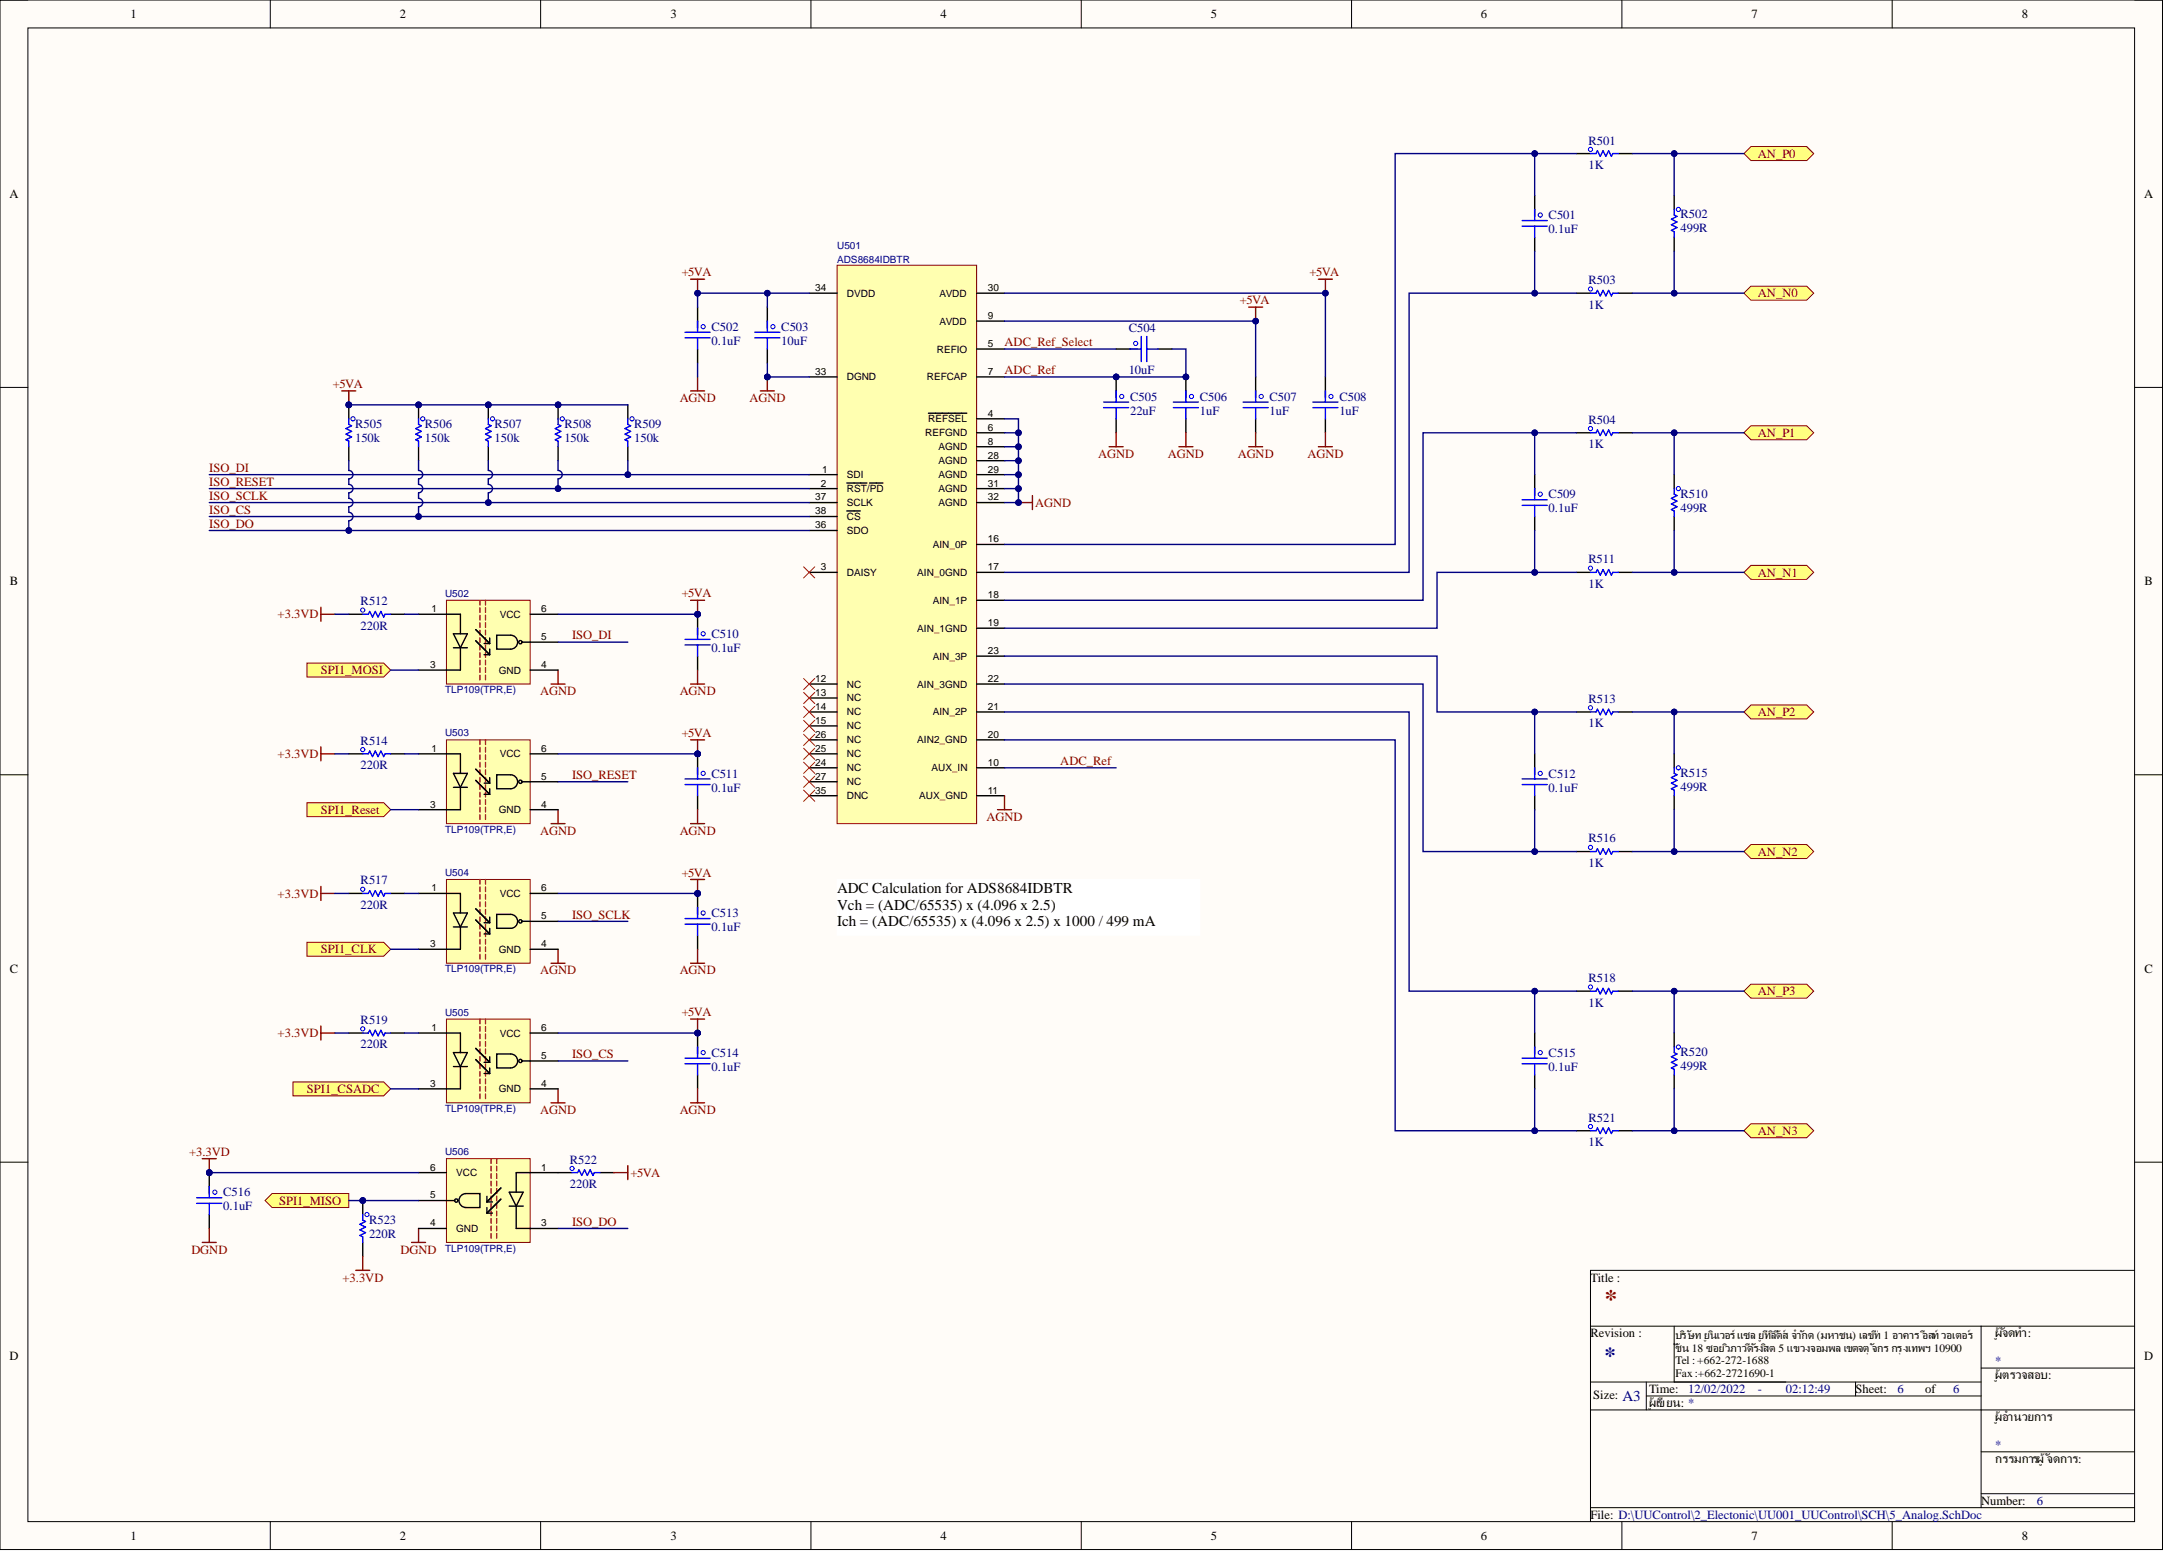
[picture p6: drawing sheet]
<svg xmlns="http://www.w3.org/2000/svg" width="393mm" height="282mm" viewBox="0 0 393 282" stroke-linecap="round" stroke-linejoin="round" font-family="sans-serif">
<defs><g id="words">
<text font-size="4.6" fill="#800000" x="291.6" y="237.5">*</text>
<text font-size="4.1" fill="#000080" x="291.6" y="247.7">*</text>
<g font-size="2.7">
<text x="152.2" y="162.3">ADC Calculation for ADS8684IDBTR</text>
<text x="152.2" y="165.3">Vch = (ADC/65535) x (4.096 x 2.5)</text>
<text x="152.2" y="168.4">Ich = (ADC/65535) x (4.096 x 2.5) x 1000 / 499 mA</text>
</g>
<text font-size="2.7" fill="#000080" x="294.9" y="254.6">A3</text>
<g font-size="2.3">
<text x="23.7" y="3.3">1</text>
<text x="72.7" y="3.3">2</text>
<text x="121.9" y="3.3">3</text>
<text x="170.9" y="3.3">4</text>
<text x="220.1" y="3.3">5</text>
<text x="269.2" y="3.3">6</text>
<text x="318.3" y="3.3">7</text>
<text x="367.5" y="3.3">8</text>
<text x="1.7" y="36">A</text>
<text x="389.7" y="36">A</text>
<text x="1.8" y="106.4">B</text>
<text x="389.8" y="106.4">B</text>
<text x="1.8" y="176.8">C</text>
<text x="389.8" y="176.8">C</text>
<text x="289.1" y="232.9">Title :</text>
<text x="289.1" y="243">Revision :</text>
<text x="362.6" y="243">ผู้จัดทำ:</text>
<text x="1.7" y="247.2">D</text>
<text x="362.6" y="250.6">ผู้ตรวจสอบ:</text>
<text x="389.7" y="247.2">D</text>
<text x="289.6" y="254.2">Size:</text>
<text x="299.8" y="253.2">Time:</text>
<text x="299.8" y="255.6">ผู้เขียน: *</text>
<text x="337.3" y="253.2">Sheet:</text>
<text x="350" y="253.2">of</text>
<text x="362.6" y="258.2">ผู้อำนวยการ</text>
<text x="362.6" y="265.8">กรรมการผู้จัดการ:</text>
<text x="360.1" y="273.5">Number:</text>
<text x="23.7" y="279.8">1</text>
<text x="72.7" y="279.8">2</text>
<text x="121.9" y="279.8">3</text>
<text x="170.9" y="279.8">4</text>
<text x="220.1" y="279.8">5</text>
<text x="269.2" y="279.8">6</text>
<text x="289.1" y="276">File: D:\UUControl\2_Electonic\UU001_UUControl\SCH\5_Analog.SchDoc</text>
<text x="318.3" y="279.8">7</text>
<text x="367.5" y="279.8">8</text>
</g>
<g font-size="2.3" fill="#000080">
<text x="288.7" y="26.3">R501</text>
<text x="288.7" y="30.7">1K</text>
<text x="281.5" y="39.8">C501</text>
<text x="305.5" y="39.7">R502</text>
<text x="281.5" y="42.4">0.1uF</text>
<text x="305.5" y="42.2">499R</text>
<text x="288.7" y="51.6">R503</text>
<text x="288.7" y="56.1">1K</text>
<text x="129.3" y="60.1">C502</text>
<text x="129.3" y="62.7">0.1uF</text>
<text x="142" y="60.1">C503</text>
<text x="142" y="62.7">10uF</text>
<text x="205.2" y="60.4">C504</text>
<text x="205.2" y="68">10uF</text>
<text x="64.5" y="77.8">R505</text>
<text x="77.2" y="77.8">R506</text>
<text x="89.9" y="77.8">R507</text>
<text x="102.6" y="77.8">R508</text>
<text x="115.3" y="77.8">R509</text>
<text x="205.4" y="72.8">C505</text>
<text x="205.4" y="75.4">22uF</text>
<text x="218.1" y="72.8">C506</text>
<text x="218.1" y="75.4">1uF</text>
<text x="230.8" y="72.8">C507</text>
<text x="230.8" y="75.4">1uF</text>
<text x="243.5" y="72.8">C508</text>
<text x="243.5" y="75.4">1uF</text>
<text x="288.7" y="77">R504</text>
<text x="64.5" y="80.3">150k</text>
<text x="77.2" y="80.3">150k</text>
<text x="89.9" y="80.3">150k</text>
<text x="102.6" y="80.3">150k</text>
<text x="115.3" y="80.3">150k</text>
<text x="288.7" y="81.4">1K</text>
<text x="281.5" y="90.6">C509</text>
<text x="281.5" y="93.1">0.1uF</text>
<text x="305.5" y="90.4">R510</text>
<text x="305.5" y="93">499R</text>
<text x="288.7" y="102.4">R511</text>
<text x="288.7" y="106.8">1K</text>
<text x="65.6" y="110">R512</text>
<text x="65.6" y="114.4">220R</text>
<text x="129.3" y="115.9">C510</text>
<text x="129.3" y="118.5">0.1uF</text>
<text x="288.7" y="127.7">R513</text>
<text x="65.6" y="135.3">R514</text>
<text x="288.7" y="132.2">1K</text>
<text x="65.6" y="139.8">220R</text>
<text x="129.3" y="141.3">C511</text>
<text x="129.3" y="143.8">0.1uF</text>
<text x="281.5" y="141.3">C512</text>
<text x="281.5" y="143.8">0.1uF</text>
<text x="305.5" y="141.2">R515</text>
<text x="305.5" y="143.7">499R</text>
<text x="288.7" y="153.1">R516</text>
<text x="65.6" y="160.7">R517</text>
<text x="288.7" y="157.5">1K</text>
<text x="65.6" y="165.2">220R</text>
<text x="129.3" y="166.7">C513</text>
<text x="129.3" y="169.2">0.1uF</text>
<text x="288.7" y="178.5">R518</text>
<text x="288.7" y="182.9">1K</text>
<text x="65.6" y="186.1">R519</text>
<text x="65.6" y="190.5">220R</text>
<text x="305.5" y="191.9">R520</text>
<text x="129.3" y="192.1">C514</text>
<text x="129.3" y="194.6">0.1uF</text>
<text x="281.5" y="192.1">C515</text>
<text x="281.5" y="194.6">0.1uF</text>
<text x="305.5" y="194.5">499R</text>
<text x="288.7" y="203.8">R521</text>
<text x="288.7" y="208.3">1K</text>
<text x="103.6" y="211.5">R522</text>
<text x="103.6" y="215.9">220R</text>
<text x="40.6" y="217.4">C516</text>
<text x="40.6" y="220">0.1uF</text>
<text x="67.1" y="222.4">R523</text>
<text x="67.1" y="224.9">220R</text>
<text x="362.6" y="248.1">*</text>
<text x="306.9" y="253.2">12/02/2022</text>
<text x="319.5" y="253.2">-</text>
<text x="324.6" y="253.2">02:12:49</text>
<text x="344.9" y="253.2">6</text>
<text x="355" y="253.2">6</text>
<text x="362.6" y="263.3">*</text>
<text x="370.2" y="273.5">6</text>
</g>
<g font-size="2.3" fill="#800000">
<text x="319.5" y="28.7">AN_P0</text>
<text x="123.9" y="50.2">+5VA</text>
<text x="238" y="50.2">+5VA</text>
<text x="225.4" y="55.3">+5VA</text>
<text x="319.5" y="54">AN_N0</text>
<text x="182.6" y="62.9">ADC_Ref_Select</text>
<text x="60.5" y="70.5">+5VA</text>
<text x="182.6" y="68">ADC_Ref</text>
<text x="123.5" y="73.1">AGND</text>
<text x="136.2" y="73.1">AGND</text>
<text x="199.6" y="83.2">AGND</text>
<text x="212.3" y="83.2">AGND</text>
<text x="225" y="83.2">AGND</text>
<text x="237.7" y="83.2">AGND</text>
<text x="319.5" y="79.4">AN_P1</text>
<text x="38" y="88.3">ISO_RESET</text>
<text x="38" y="85.8">ISO_DI</text>
<text x="38" y="90.8">ISO_SCLK</text>
<text x="38" y="93.4">ISO_CS</text>
<text x="38" y="95.9">ISO_DO</text>
<text x="188.2" y="92.1">AGND</text>
<text x="319.5" y="104.8">AN_N1</text>
<text x="50.5" y="112.4">+3.3VD</text>
<text x="123.9" y="108.6">+5VA</text>
<text x="104" y="116.2">ISO_DI</text>
<text x="58.3" y="122.5">SPI1_MOSI</text>
<text x="98.2" y="126.3">AGND</text>
<text x="123.5" y="126.3">AGND</text>
<text x="319.5" y="130.1">AN_P2</text>
<text x="50.5" y="137.8">+3.3VD</text>
<text x="123.9" y="134">+5VA</text>
<text x="104" y="141.6">ISO_RESET</text>
<text x="192.7" y="139">ADC_Ref</text>
<text x="58.3" y="147.9">SPI1_Reset</text>
<text x="179.3" y="149.2">AGND</text>
<text x="98.2" y="151.7">AGND</text>
<text x="123.5" y="151.7">AGND</text>
<text x="319.5" y="155.5">AN_N2</text>
<text x="123.9" y="159.3">+5VA</text>
<text x="50.5" y="163.1">+3.3VD</text>
<text x="104" y="166.9">ISO_SCLK</text>
<text x="58.3" y="173.3">SPI1_CLK</text>
<text x="98.2" y="177.1">AGND</text>
<text x="123.5" y="177.1">AGND</text>
<text x="123.9" y="184.7">+5VA</text>
<text x="319.5" y="180.9">AN_P3</text>
<text x="50.5" y="188.5">+3.3VD</text>
<text x="104" y="192.3">ISO_CS</text>
<text x="55.8" y="198.6">SPI1_CSADC</text>
<text x="98.2" y="202.5">AGND</text>
<text x="123.5" y="202.5">AGND</text>
<text x="319.5" y="206.3">AN_N3</text>
<text x="34.4" y="210.1">+3.3VD</text>
<text x="114.6" y="213.9">+5VA</text>
<text x="50.7" y="218.9">SPI1_MISO</text>
<text x="34.8" y="227.8">DGND</text>
<text x="72.8" y="227.8">DGND</text>
<text x="104" y="222.7">ISO_DO</text>
<text x="62.3" y="232.9">+3.3VD</text>
</g>
<g font-size="2.1">
<text x="304.6" y="243.3">บริษัท ยูนิเวอร์แซล ยูทีลิตี้ส์ จำกัด (มหาชน) เลขที่ 1 อาคาร อีสท์วอเตอร์</text>
<text x="304.6" y="245.6">ชั้น 18 ซอยวิภาวดีรังสิต 5 แขวงจอมพล เขตจตุจักร กรุงเทพฯ 10900</text>
<text x="304.6" y="247.9">Tel : +662-272-1688</text>
<text x="304.6" y="250.2">Fax:+662-2721690-1</text>
</g>
<g font-size="1.8" fill="#000080">
<text x="152.2" y="45.3">U501</text>
<text x="152.2" y="47.8">ADS8684IDBTR</text>
<text x="80.9" y="108.5">U502</text>
<text x="80.9" y="126">TLP109(TPR,E)</text>
<text x="80.9" y="133.8">U503</text>
<text x="80.9" y="151.3">TLP109(TPR,E)</text>
<text x="80.9" y="159.2">U504</text>
<text x="80.9" y="176.7">TLP109(TPR,E)</text>
<text x="80.9" y="184.6">U505</text>
<text x="80.9" y="202.1">TLP109(TPR,E)</text>
<text x="80.9" y="209.9">U506</text>
<text x="80.9" y="227.4">TLP109(TPR,E)</text>
</g>
<g font-size="1.8">
<text x="148.2" y="52.9">34</text>
<text x="153.9" y="53.9">DVDD</text>
<text x="170.8" y="53.9">AVDD</text>
<text x="179.5" y="52.9">30</text>
<text x="170.8" y="59">AVDD</text>
<text x="179.5" y="58">9</text>
<text x="170.3" y="64.1">REFIO</text>
<text x="179.5" y="63">5</text>
<text x="148.2" y="68.1">33</text>
<text x="153.9" y="69.1">DGND</text>
<text x="168.5" y="69.1">REFCAP</text>
<text x="179.5" y="68.1">7</text>
<text x="168.7" y="76.7">REFSEL</text>
<text x="179.5" y="75.7">4</text>
<text x="168.2" y="79.3">REFGND</text>
<text x="170.6" y="81.8">AGND</text>
<text x="179.5" y="83.3">28</text>
<text x="179.5" y="80.8">8</text>
<text x="179.5" y="78.3">6</text>
<text x="149.2" y="88.4">2</text>
<text x="149.5" y="85.9">1</text>
<text x="153.9" y="89.4">RST/PD</text>
<text x="153.9" y="86.9">SDI</text>
<text x="170.6" y="89.4">AGND</text>
<text x="170.6" y="86.9">AGND</text>
<text x="170.6" y="84.4">AGND</text>
<text x="179.5" y="88.4">31</text>
<text x="179.5" y="85.9">29</text>
<text x="148.2" y="93.5">38</text>
<text x="148.2" y="91">37</text>
<text x="153.9" y="94.5">CS</text>
<text x="153.9" y="92">SCLK</text>
<text x="170.6" y="92">AGND</text>
<text x="179.5" y="91">32</text>
<text x="148.2" y="96">36</text>
<text x="153.9" y="97">SDO</text>
<text x="169.6" y="99.6">AIN_0P</text>
<text x="179.5" y="98.6">16</text>
<text x="149.2" y="103.6">3</text>
<text x="153.9" y="104.7">DAISY</text>
<text x="166.7" y="104.7">AIN_0GND</text>
<text x="179.5" y="103.6">17</text>
<text x="78.4" y="111.2">1</text>
<text x="90.8" y="112.3">VCC</text>
<text x="98.4" y="111.2">6</text>
<text x="169.6" y="109.7">AIN_1P</text>
<text x="179.5" y="113.8">19</text>
<text x="179.5" y="108.7">18</text>
<text x="98.4" y="116.3">5</text>
<text x="166.7" y="114.8">AIN_1GND</text>
<text x="169.6" y="119.9">AIN_3P</text>
<text x="179.5" y="118.9">23</text>
<text x="78.2" y="121.4">3</text>
<text x="90.7" y="122.4">GND</text>
<text x="98.4" y="121.4">4</text>
<text x="148.2" y="123.9">12</text>
<text x="153.9" y="124.9">NC</text>
<text x="166.7" y="124.9">AIN_3GND</text>
<text x="179.5" y="123.9">22</text>
<text x="148.2" y="131.5">15</text>
<text x="148.2" y="129">14</text>
<text x="148.2" y="126.5">13</text>
<text x="153.9" y="130">NC</text>
<text x="153.9" y="127.5">NC</text>
<text x="169.6" y="130">AIN_2P</text>
<text x="179.5" y="129">21</text>
<text x="78.4" y="136.6">1</text>
<text x="90.8" y="137.6">VCC</text>
<text x="98.4" y="136.6">6</text>
<text x="148.2" y="134.1">26</text>
<text x="148.2" y="136.6">25</text>
<text x="153.9" y="135.1">NC</text>
<text x="153.9" y="137.6">NC</text>
<text x="153.9" y="132.6">NC</text>
<text x="166.7" y="135.1">AIN2_GND</text>
<text x="179.5" y="134.1">20</text>
<text x="98.4" y="141.7">5</text>
<text x="148.2" y="141.7">27</text>
<text x="148.2" y="139.2">24</text>
<text x="153.9" y="142.7">NC</text>
<text x="153.9" y="140.2">NC</text>
<text x="169.3" y="140.2">AUX_IN</text>
<text x="179.5" y="139.2">10</text>
<text x="78.2" y="146.8">3</text>
<text x="90.7" y="147.8">GND</text>
<text x="98.4" y="146.8">4</text>
<text x="148.2" y="144.2">35</text>
<text x="153.9" y="145.2">DNC</text>
<text x="167.1" y="145.2">AUX_GND</text>
<text x="179.5" y="144.2">11</text>
<text x="78.4" y="162">1</text>
<text x="98.4" y="162">6</text>
<text x="90.8" y="163">VCC</text>
<text x="98.4" y="167.1">5</text>
<text x="78.2" y="172.1">3</text>
<text x="90.7" y="173.1">GND</text>
<text x="98.4" y="172.1">4</text>
<text x="78.4" y="187.4">1</text>
<text x="90.8" y="188.4">VCC</text>
<text x="98.4" y="187.4">6</text>
<text x="78.2" y="197.5">3</text>
<text x="98.4" y="192.4">5</text>
<text x="98.4" y="197.5">4</text>
<text x="90.7" y="198.5">GND</text>
<text x="78.2" y="212.7">6</text>
<text x="82.9" y="213.7">VCC</text>
<text x="98.4" y="212.7">1</text>
<text x="78.2" y="217.8">5</text>
<text x="78.2" y="222.9">4</text>
<text x="82.9" y="223.9">GND</text>
<text x="98.4" y="222.9">3</text>
</g>
</g></defs>
<path d="M0 0h393.1v281.6h-393.1z" fill-rule="evenodd" fill="#fffcf8"/>
<path d="M0 0h393.1v281.6h-393.1z" fill="none" stroke="#000" stroke-width=".18"/>
<path d="M5.1 5.1h382.9v271.4h-382.9z" fill-rule="evenodd" fill="#fffcf8"/>
<g fill="none" stroke="#000" stroke-width=".18">
<path d="M0 0h5.1M5.1 5.1h382.9v271.4h-382.9zM49.1 0v5.1M98.3 0v5.1M147.4 0v5.1M196.5 0v5.1M245.7 0v5.1M294.8 0v5.1M343.9 0v5.1M388 0h5.1v5.1M0 70.4h5.1M388 70.4h5.1"/>
<path d="M0 140.8h5.1M388 140.8h5.1M0 211.2h5.1M388 211.2h5.1M388 230.9h-98.9v45.6M289.1 251.2h71M289.1 256.2h98.9M289.1 241h98.9M299.2 251.2v5M299.2 253.7h60.9M304.3 241v10.2M337.3 251.2v2.5"/>
<path d="M360.1 248.6h27.9M360.1 241v33M49.1 276.5v5.1M98.3 276.5v5.1M147.4 276.5v5.1M196.5 276.5v5.1M245.7 276.5v5.1M289.1 274h98.9M294.8 276.5v5.1M343.9 276.5v5.1M360.1 263.8h27.9M360.1 271.5h27.9"/>
<path d="M393.1 276.5v5.1"/>
</g>
<path d="M152.2 48.2h25.3v101.5h-25.3z" fill-rule="evenodd" fill="#ffffb0"/>
<path d="M152.2 48.2h25.3v101.5h-25.3z" fill="none" stroke="#800000" stroke-width=".18"/>
<g fill="none" stroke="#000" stroke-width=".25">
<path d="M139.5 55.8v3.8M147.1 53.3h5.1M177.5 53.3h5.1M177.5 58.4h5.1M139.5 63.4v2.6M147.1 68.5h5.1M168.7 75.1h7M177.5 68.5h5.1M177.5 78.6h5.1M177.5 63.4h5.1M177.5 76.1h5.1M147.1 93.9h5.1"/>
<path d="M147.1 91.3h5.1M147.1 96.4h5.1M147.1 88.8h5.1M147.1 86.3h5.1M153.9 92.9h2.5M153.9 87.8h3.7M158.1 87.8h2.4M177.5 91.3h5.1M177.5 88.8h5.1M177.5 86.3h5.1M177.5 83.7h5.1M177.5 98.9h5.1"/>
<path d="M177.5 81.2h5.1M147.1 104h5.1M177.5 119.2h5.1M177.5 114.2h5.1M177.5 109.1h5.1M177.5 104h5.1M147.1 134.5h5.1M147.1 137h5.1M147.1 139.5h5.1M147.1 124.3h5.1M147.1 129.4h5.1M147.1 131.9h5.1"/>
<path d="M147.1 126.9h5.1M177.5 134.5h5.1M177.5 139.5h5.1M177.5 124.3h5.1M177.5 129.4h5.1M147.1 144.6h5.1M147.1 142.1h5.1M177.5 144.6h5.1"/>
</g>
<g fill="none" stroke="#f00" stroke-width=".18">
<path d="M146.1 103l2 2M148.1 103l-2 2M146.1 123.3l2 2M146.1 125.8l2 2.1M146.1 128.4l2 2M146.1 130.9l2 2M146.1 133.4l2 2.1M146.1 136l2 2M146.1 138.5l2 2.1M148.1 123.3l-2 2M148.1 125.8l-2 2.1M148.1 128.4l-2 2"/>
<path d="M148.1 130.9l-2 2M148.1 133.4l-2 2.1M148.1 136l-2 2M148.1 138.5l-2 2.1M146.1 141.1l2 2M146.1 143.6l2 2M148.1 141.1l-2 2M148.1 143.6l-2 2"/>
</g>
<circle cx="140.5" cy="59.4" r=".38" fill="none" stroke="#00f" stroke-width=".18"/>
<path d="M139.5 58.4v2M137.2 61.4h4.6M137.2 60.4h4.6M139.5 61.4v2" fill="none" stroke="#00f" stroke-width=".25"/>
<circle cx="202.9" cy="68.5" r=".51" fill="#000080"/>
<circle cx="202.9" cy="68.5" r=".51" fill="none" stroke="#000080" stroke-width=".18"/>
<circle cx="203.9" cy="72.1" r=".38" fill="none" stroke="#00f" stroke-width=".18"/>
<path d="M202.9 68.5v2.5" fill="none" stroke="#000" stroke-width=".25"/>
<circle cx="202.9" cy="68.5" r=".51" fill="#000080"/>
<circle cx="202.9" cy="68.5" r=".51" fill="none" stroke="#000080" stroke-width=".18"/>
<path d="M202.9 71v1.3M202.9 76.1v2.5M202.9 63.4h3.8M210.5 63.4h2.5M228.2 68.5v3.8M228.2 76.1v2.5M240.9 68.5v3.8M240.9 76.1v2.5" fill="none" stroke="#000" stroke-width=".25"/>
<g fill="none" stroke="#00f" stroke-width=".25">
<path d="M200.6 74.1h4.6M200.6 73.1h4.6M202.9 71v2.1M202.9 74.1v2M205.4 63.4h2M207.4 61.1v4.6M208.5 63.4h2M208.5 61.1v4.6M226 74.1h4.5M226 73.1h4.5M228.2 71v2.1M228.2 74.1v2"/>
<path d="M238.6 74.1h4.6M238.6 73.1h4.6M240.9 71v2.1M240.9 74.1v2"/>
</g>
<g fill="none" stroke="#00f" stroke-width=".18">
<circle cx="206.4" cy="62.4" r=".38"/>
<circle cx="229.3" cy="72.1" r=".38"/>
<circle cx="241.9" cy="72.1" r=".38"/>
</g>
<circle cx="215.6" cy="68.5" r=".51" fill="#000080"/>
<circle cx="215.6" cy="68.5" r=".51" fill="none" stroke="#000080" stroke-width=".18"/>
<circle cx="216.6" cy="72.1" r=".38" fill="none" stroke="#00f" stroke-width=".18"/>
<path d="M215.6 68.5v2.5" fill="none" stroke="#000" stroke-width=".25"/>
<circle cx="215.6" cy="68.5" r=".51" fill="#000080"/>
<circle cx="215.6" cy="68.5" r=".51" fill="none" stroke="#000080" stroke-width=".18"/>
<path d="M215.6 71v1.3M215.6 76.1v2.5" fill="none" stroke="#000" stroke-width=".25"/>
<path d="M213.3 74.1h4.5M213.3 73.1h4.5M215.6 71v2.1M215.6 74.1v2" fill="none" stroke="#00f" stroke-width=".25"/>
<path d="M138.2 71h2.5M139.5 68.5v2.5" fill="none" stroke="#800000" stroke-width=".25"/>
<circle cx="139.5" cy="68.5" r=".51" fill="#000080"/>
<circle cx="139.5" cy="68.5" r=".51" fill="none" stroke="#000080" stroke-width=".18"/>
<path d="M185.1 91.3h2.6M187.7 90.1v2.5" fill="none" stroke="#800000" stroke-width=".25"/>
<circle cx="185.1" cy="91.3" r=".51" fill="#000080"/>
<circle cx="185.1" cy="91.3" r=".51" fill="none" stroke="#000080" stroke-width=".18"/>
<path d="M239.6 50.7h2.6M240.9 50.7v2.6M202.9 78.6v2.6M215.6 78.6v2.6M228.2 78.6v2.6M240.9 78.6v2.6M201.6 81.2h2.5M214.3 81.2h2.5M227 81.2h2.5M239.6 81.2h2.6" fill="none" stroke="#800000" stroke-width=".25"/>
<circle cx="240.9" cy="53.3" r=".51" fill="#000080"/>
<circle cx="240.9" cy="53.3" r=".51" fill="none" stroke="#000080" stroke-width=".18"/>
<path d="M227 55.8h2.5M228.2 55.8v2.6" fill="none" stroke="#800000" stroke-width=".25"/>
<circle cx="228.2" cy="58.4" r=".51" fill="#000080"/>
<circle cx="228.2" cy="58.4" r=".51" fill="none" stroke="#000080" stroke-width=".18"/>
<g fill="none" stroke="#000" stroke-width=".25">
<path d="M279 35.5v3.8M286.6 27.9h2.5M294.2 27.9h2.5M304.3 35.5v2.6M279 43.1v2.6M286.6 53.3h2.5M294.2 53.3h2.5M304.3 43.1v2.6M286.6 78.6h2.5M294.2 78.6h2.5M279 86.3v3.8M279 93.9v2.5"/>
<path d="M304.3 86.3v2.5M304.3 93.9v2.5M286.6 104h2.5M294.2 104h2.5M279 137v3.8M286.6 129.4h2.5M294.2 129.4h2.5M304.3 137v2.5M279 144.6v2.5M286.6 154.8h2.5M294.2 154.8h2.5M304.3 144.6v2.5"/>
<path d="M279 187.7v3.8M279 195.3v2.6M286.6 180.1h2.5M294.2 180.1h2.5M304.3 187.7v2.6M304.3 195.3v2.6M286.6 205.5h2.5M294.2 205.5h2.5"/>
</g>
<g fill="none" stroke="#00f" stroke-width=".25">
<path d="M279 38.1v2M289.1 27.9h1l.3-.5 .5 1 .5-1 .5 1 .5-1 .5 1 .3-.5h1M304.3 38.1v1l.5 .2-1 .5 1 .5-1 .5 1 .6-1 .5 .5 .2v1M276.7 41.1h4.5M276.7 40.1h4.5M279 41.1v2M289.1 53.3h1l.3-.5 .5 1 .5-1 .5 1 .5-1 .5 1 .3-.5h1M289.1 78.6h1l.3-.5 .5 1.1 .5-1.1 .5 1.1 .5-1.1 .5 1.1 .3-.6h1M276.7 91.8h4.5M276.7 90.8h4.5M279 88.8v2M279 91.8v2.1"/>
<path d="M304.3 88.8v1l.5 .3-1 .5 1 .5-1 .5 1 .5-1 .5 .5 .3v1M289.1 104h1l.3-.5 .5 1 .5-1 .5 1 .5-1 .5 1 .3-.5h1M279 139.5v2.1M289.1 129.4h1l.3-.5 .5 1 .5-1 .5 1 .5-1 .5 1 .3-.5h1M304.3 139.5v1.1l.5 .2-1 .5 1 .5-1 .5 1 .5-1 .5 .5 .3v1M276.7 142.6h4.5M276.7 141.6h4.5M279 142.6v2M289.1 154.8h1l.3-.6 .5 1.1 .5-1.1 .5 1.1 .5-1.1 .5 1.1 .3-.5h1M276.7 193.3h4.5M276.7 192.3h4.5M279 190.3v2"/>
<path d="M279 193.3v2M289.1 180.1h1l.3-.5 .5 1 .5-1 .5 1 .5-1 .5 1 .3-.5h1M304.3 190.3v1l.5 .2-1 .6 1 .5-1 .5 1 .5-1 .5 .5 .2v1M289.1 205.5h1l.3-.5 .5 1 .5-1 .5 1 .5-1 .5 1 .3-.5h1"/>
</g>
<g fill="none" stroke="#00f" stroke-width=".18">
<circle cx="280" cy="39.1" r=".38"/>
<circle cx="289.1" cy="27.2" r=".38"/>
<circle cx="305.1" cy="38.1" r=".38"/>
<circle cx="289.1" cy="52.5" r=".38"/>
<circle cx="289.1" cy="77.9" r=".38"/>
<circle cx="280" cy="89.8" r=".38"/>
<circle cx="305.1" cy="88.8" r=".38"/>
<circle cx="289.1" cy="103.3" r=".38"/>
<circle cx="289.1" cy="128.6" r=".38"/>
<circle cx="305.1" cy="139.5" r=".38"/>
<circle cx="280" cy="140.6" r=".38"/>
<circle cx="289.1" cy="154" r=".38"/>
<circle cx="289.1" cy="179.4" r=".38"/>
<circle cx="280" cy="191.3" r=".38"/>
<circle cx="305.1" cy="190.3" r=".38"/>
<circle cx="289.1" cy="204.7" r=".38"/>
</g>
<path d="M181.3 147.1h2.6M182.6 144.6v2.5" fill="none" stroke="#800000" stroke-width=".25"/>
<circle cx="63.4" cy="73.6" r=".51" fill="#000080"/>
<circle cx="63.4" cy="73.6" r=".51" fill="none" stroke="#000080" stroke-width=".18"/>
<path d="M63.4 73.6v2.5" fill="none" stroke="#000" stroke-width=".25"/>
<circle cx="63.4" cy="73.6" r=".51" fill="#000080"/>
<circle cx="63.4" cy="73.6" r=".51" fill="none" stroke="#000080" stroke-width=".18"/>
<path d="M63.4 81.2v2.5" fill="none" stroke="#000" stroke-width=".25"/>
<path d="M63.4 76.1v1l.5 .3-1 .5 1 .5-1 .5 1 .5-1 .5 .5 .3v1" fill="none" stroke="#00f" stroke-width=".25"/>
<circle cx="64.2" cy="76.1" r=".38" fill="none" stroke="#00f" stroke-width=".18"/>
<circle cx="76.1" cy="73.6" r=".51" fill="#000080"/>
<circle cx="76.1" cy="73.6" r=".51" fill="none" stroke="#000080" stroke-width=".18"/>
<path d="M76.1 73.6v2.5" fill="none" stroke="#000" stroke-width=".25"/>
<circle cx="76.1" cy="73.6" r=".51" fill="#000080"/>
<circle cx="76.1" cy="73.6" r=".51" fill="none" stroke="#000080" stroke-width=".18"/>
<path d="M76.1 81.2v2.5" fill="none" stroke="#000" stroke-width=".25"/>
<path d="M76.1 76.1v1l.5 .3-1 .5 1 .5-1 .5 1 .5-1 .5 .5 .3v1" fill="none" stroke="#00f" stroke-width=".25"/>
<circle cx="76.8" cy="76.1" r=".38" fill="none" stroke="#00f" stroke-width=".18"/>
<circle cx="88.8" cy="73.6" r=".51" fill="#000080"/>
<circle cx="88.8" cy="73.6" r=".51" fill="none" stroke="#000080" stroke-width=".18"/>
<path d="M88.8 73.6v2.5" fill="none" stroke="#000" stroke-width=".25"/>
<circle cx="88.8" cy="73.6" r=".51" fill="#000080"/>
<circle cx="88.8" cy="73.6" r=".51" fill="none" stroke="#000080" stroke-width=".18"/>
<path d="M88.8 81.2v2.5" fill="none" stroke="#000" stroke-width=".25"/>
<path d="M88.8 76.1v1l.5 .3-1 .5 1 .5-1 .5 1 .5-1 .5 .5 .3v1" fill="none" stroke="#00f" stroke-width=".25"/>
<circle cx="89.5" cy="76.1" r=".38" fill="none" stroke="#00f" stroke-width=".18"/>
<circle cx="101.4" cy="73.6" r=".51" fill="#000080"/>
<circle cx="101.4" cy="73.6" r=".51" fill="none" stroke="#000080" stroke-width=".18"/>
<path d="M101.4 73.6v2.5" fill="none" stroke="#000" stroke-width=".25"/>
<circle cx="101.4" cy="73.6" r=".51" fill="#000080"/>
<circle cx="101.4" cy="73.6" r=".51" fill="none" stroke="#000080" stroke-width=".18"/>
<path d="M126.8 55.8v3.8M114.1 73.6v2.5M126.8 63.4v2.6M101.4 81.2v2.5M114.1 81.2v2.5" fill="none" stroke="#000" stroke-width=".25"/>
<path d="M126.8 58.4v2M101.4 76.1v1l.5 .3-1 .5 1 .5-1 .5 1 .5-1 .5 .5 .3v1M114.1 76.1v1l.5 .3-1 .5 1 .5-1 .5 1 .5-1 .5 .5 .3v1M124.5 61.4h4.6M124.5 60.4h4.6M126.8 61.4v2" fill="none" stroke="#00f" stroke-width=".25"/>
<g fill="none" stroke="#00f" stroke-width=".18">
<circle cx="127.8" cy="59.4" r=".38"/>
<circle cx="102.2" cy="76.1" r=".38"/>
<circle cx="114.9" cy="76.1" r=".38"/>
</g>
<path d="M62.1 71h2.6M63.4 71v2.6M125.5 71h2.6M126.8 68.5v2.5" fill="none" stroke="#800000" stroke-width=".25"/>
<circle cx="63.4" cy="73.6" r=".51" fill="#000080"/>
<circle cx="63.4" cy="73.6" r=".51" fill="none" stroke="#000080" stroke-width=".18"/>
<path d="M152.2 159.8h65.9v10.2h-65.9z" fill-rule="evenodd" fill="#fff"/>
<path d="M152.2 159.8h65.9v10.2h-65.9z" fill="none" stroke="#fff" stroke-width=".18"/>
<path d="M55.8 120.5h13.9l1.3 1.3-1.3 1.2h-13.9z" fill-rule="evenodd" fill="#ffff80"/>
<path d="M55.8 120.5h13.9l1.3 1.3-1.3 1.2h-13.9z" fill="none" stroke="#800000" stroke-width=".18"/>
<path d="M55.8 171.2h13.9l1.3 1.3-1.3 1.3h-13.9z" fill-rule="evenodd" fill="#ffff80"/>
<path d="M55.8 171.2h13.9l1.3 1.3-1.3 1.3h-13.9z" fill="none" stroke="#800000" stroke-width=".18"/>
<path d="M55.8 145.9h13.9l1.3 1.2-1.3 1.3h-13.9z" fill-rule="evenodd" fill="#ffff80"/>
<path d="M55.8 145.9h13.9l1.3 1.2-1.3 1.3h-13.9z" fill="none" stroke="#800000" stroke-width=".18"/>
<path d="M53.3 196.6h16.4l1.3 1.3-1.3 1.3h-16.4z" fill-rule="evenodd" fill="#ffff80"/>
<path d="M53.3 196.6h16.4l1.3 1.3-1.3 1.3h-16.4z" fill="none" stroke="#800000" stroke-width=".18"/>
<path d="M49.5 216.9h13.9v2.5h-13.9l-1.3-1.2z" fill-rule="evenodd" fill="#ffff80"/>
<path d="M49.5 216.9h13.9v2.5h-13.9l-1.3-1.2z" fill="none" stroke="#800000" stroke-width=".18"/>
<circle cx="126.8" cy="111.6" r=".51" fill="#000080"/>
<circle cx="126.8" cy="111.6" r=".51" fill="none" stroke="#000080" stroke-width=".18"/>
<circle cx="127.8" cy="115.2" r=".38" fill="none" stroke="#00f" stroke-width=".18"/>
<path d="M126.8 111.6v2.6" fill="none" stroke="#000" stroke-width=".25"/>
<circle cx="126.8" cy="111.6" r=".51" fill="#000080"/>
<circle cx="126.8" cy="111.6" r=".51" fill="none" stroke="#000080" stroke-width=".18"/>
<path d="M126.8 114.2v1.2M126.8 119.2v2.6" fill="none" stroke="#000" stroke-width=".25"/>
<path d="M124.5 117.2h4.6M124.5 116.2h4.6M126.8 114.2v2M126.8 117.2v2" fill="none" stroke="#00f" stroke-width=".25"/>
<path d="M125.5 109.1h2.6M126.8 109.1v2.5M125.5 124.3h2.6M126.8 121.8v2.5" fill="none" stroke="#800000" stroke-width=".25"/>
<circle cx="126.8" cy="111.6" r=".51" fill="#000080"/>
<circle cx="126.8" cy="111.6" r=".51" fill="none" stroke="#000080" stroke-width=".18"/>
<path d="M63.4 111.6h2.5M71 111.6h2.5M63.4 137h2.5M71 137h2.5M63.4 162.4h2.5M71 162.4h2.5M63.4 187.7h2.5M71 187.7h2.5M101.4 213.1h2.6M109 213.1h2.6" fill="none" stroke="#000" stroke-width=".25"/>
<path d="M65.9 111.6h1l.3-.5 .5 1 .5-1 .5 1 .5-1 .5 1 .3-.5h1M65.9 137h1l.3-.5 .5 1 .5-1 .5 1 .5-1 .5 1 .3-.5h1M65.9 162.4h1l.3-.5 .5 1 .5-1 .5 1 .5-1 .5 1 .3-.5h1M65.9 187.7h1l.3-.5 .5 1 .5-1 .5 1 .5-1 .5 1 .3-.5h1M104 213.1h1l.2-.5 .5 1 .6-1 .5 1 .5-1 .5 1 .2-.5h1" fill="none" stroke="#00f" stroke-width=".25"/>
<g fill="none" stroke="#00f" stroke-width=".18">
<circle cx="65.9" cy="110.9" r=".38"/>
<circle cx="65.9" cy="136.2" r=".38"/>
<circle cx="65.9" cy="161.6" r=".38"/>
<circle cx="65.9" cy="187" r=".38"/>
<circle cx="104" cy="212.3" r=".38"/>
</g>
<circle cx="38" cy="213.1" r=".51" fill="#000080"/>
<circle cx="38" cy="213.1" r=".51" fill="none" stroke="#000080" stroke-width=".18"/>
<circle cx="39.1" cy="216.7" r=".38" fill="none" stroke="#00f" stroke-width=".18"/>
<path d="M38 213.1v2.5" fill="none" stroke="#000" stroke-width=".25"/>
<circle cx="38" cy="213.1" r=".51" fill="#000080"/>
<circle cx="38" cy="213.1" r=".51" fill="none" stroke="#000080" stroke-width=".18"/>
<path d="M38 215.6v1.3M38 220.7v2.6" fill="none" stroke="#000" stroke-width=".25"/>
<path d="M35.8 218.7h4.5M35.8 217.7h4.5M38 215.6v2.1M38 218.7v2" fill="none" stroke="#00f" stroke-width=".25"/>
<path d="M36.8 210.6h2.5M38 210.6v2.5M36.8 225.8h2.5M38 223.3v2.5" fill="none" stroke="#800000" stroke-width=".25"/>
<circle cx="38" cy="213.1" r=".51" fill="#000080"/>
<circle cx="38" cy="213.1" r=".51" fill="none" stroke="#000080" stroke-width=".18"/>
<g fill="none" stroke="#800000" stroke-width=".25">
<path d="M125.5 50.7h2.6M126.8 50.7v2.6M58.3 110.4v2.5M58.3 111.6h2.6M58.3 135.7v2.6M58.3 137h2.6M100.2 149.7h2.5M101.4 147.1v2.6M58.3 161.1v2.5M58.3 162.4h2.6M58.3 186.5v2.5M58.3 187.7h2.6"/>
<path d="M111.6 213.1h2.5M114.1 211.8v2.6"/>
</g>
<circle cx="126.8" cy="53.3" r=".51" fill="#000080"/>
<circle cx="126.8" cy="53.3" r=".51" fill="none" stroke="#000080" stroke-width=".18"/>
<path d="M100.2 124.3h2.5M101.4 121.8v2.5" fill="none" stroke="#800000" stroke-width=".25"/>
<circle cx="126.8" cy="137" r=".51" fill="#000080"/>
<circle cx="126.8" cy="137" r=".51" fill="none" stroke="#000080" stroke-width=".18"/>
<circle cx="127.8" cy="140.6" r=".38" fill="none" stroke="#00f" stroke-width=".18"/>
<path d="M126.8 137v2.5" fill="none" stroke="#000" stroke-width=".25"/>
<circle cx="126.8" cy="137" r=".51" fill="#000080"/>
<circle cx="126.8" cy="137" r=".51" fill="none" stroke="#000080" stroke-width=".18"/>
<path d="M126.8 139.5v1.3M126.8 144.6v2.5" fill="none" stroke="#000" stroke-width=".25"/>
<path d="M126.8 139.5v2.1M124.5 142.6h4.6M124.5 141.6h4.6M126.8 142.6v2" fill="none" stroke="#00f" stroke-width=".25"/>
<path d="M125.5 134.5h2.6M126.8 134.5v2.5M125.5 149.7h2.6M126.8 147.1v2.6" fill="none" stroke="#800000" stroke-width=".25"/>
<circle cx="126.8" cy="137" r=".51" fill="#000080"/>
<circle cx="126.8" cy="137" r=".51" fill="none" stroke="#000080" stroke-width=".18"/>
<circle cx="126.8" cy="162.4" r=".51" fill="#000080"/>
<circle cx="126.8" cy="162.4" r=".51" fill="none" stroke="#000080" stroke-width=".18"/>
<circle cx="127.8" cy="165.9" r=".38" fill="none" stroke="#00f" stroke-width=".18"/>
<path d="M126.8 162.4v2.5" fill="none" stroke="#000" stroke-width=".25"/>
<circle cx="126.8" cy="162.4" r=".51" fill="#000080"/>
<circle cx="126.8" cy="162.4" r=".51" fill="none" stroke="#000080" stroke-width=".18"/>
<path d="M126.8 164.9v1.3M126.8 170v2.5" fill="none" stroke="#000" stroke-width=".25"/>
<path d="M124.5 167.9h4.6M124.5 166.9h4.6M126.8 164.9v2M126.8 167.9v2.1" fill="none" stroke="#00f" stroke-width=".25"/>
<path d="M125.5 159.8h2.6M126.8 159.8v2.6M125.5 175.1h2.6M126.8 172.5v2.6" fill="none" stroke="#800000" stroke-width=".25"/>
<circle cx="126.8" cy="162.4" r=".51" fill="#000080"/>
<circle cx="126.8" cy="162.4" r=".51" fill="none" stroke="#000080" stroke-width=".18"/>
<path d="M100.2 175.1h2.5M101.4 172.5v2.6M101.4 197.9v2.5M100.2 200.4h2.5" fill="none" stroke="#800000" stroke-width=".25"/>
<circle cx="126.8" cy="187.7" r=".51" fill="#000080"/>
<circle cx="126.8" cy="187.7" r=".51" fill="none" stroke="#000080" stroke-width=".18"/>
<circle cx="127.8" cy="191.3" r=".38" fill="none" stroke="#00f" stroke-width=".18"/>
<path d="M126.8 187.7v2.6" fill="none" stroke="#000" stroke-width=".25"/>
<circle cx="126.8" cy="187.7" r=".51" fill="#000080"/>
<circle cx="126.8" cy="187.7" r=".51" fill="none" stroke="#000080" stroke-width=".18"/>
<path d="M126.8 190.3v1.2M126.8 195.3v2.6" fill="none" stroke="#000" stroke-width=".25"/>
<path d="M124.5 193.3h4.6M124.5 192.3h4.6M126.8 190.3v2M126.8 193.3v2" fill="none" stroke="#00f" stroke-width=".25"/>
<path d="M125.5 185.2h2.6M126.8 185.2v2.5M126.8 197.9v2.5M125.5 200.4h2.6" fill="none" stroke="#800000" stroke-width=".25"/>
<circle cx="126.8" cy="187.7" r=".51" fill="#000080"/>
<circle cx="126.8" cy="187.7" r=".51" fill="none" stroke="#000080" stroke-width=".18"/>
<path d="M74.8 225.8h2.5M76.1 223.3v2.5" fill="none" stroke="#800000" stroke-width=".25"/>
<path d="M81.2 109.1h15.2v15.2h-15.2z" fill-rule="evenodd" fill="#ffffb0"/>
<path d="M81.2 109.1h15.2v15.2h-15.2z" fill="none" stroke="#800000" stroke-width=".18"/>
<g fill="none" stroke="#000" stroke-width=".25">
<path d="M76.1 111.6h7.6v3.6M82.4 115.2h2.6l-1.3 2.5zM82.4 117.7h2.6M83.7 117.7v4.1h-7.6M86.5 116.4l2.5 2.6M86.5 114.4l2.5 2.6M88 119h1M88 117h1M89 115.9v1.1M89 118v1M90.3 115.4h2.5a1.27 1.27 0 0 1 1.3 1.3 1.27 1.27 0 0 1-1.3 1.3h-2.5zM94.8 116.7h6.6"/>
<path d="M96.4 111.6h5M96.4 121.8h5"/>
<circle cx="94.6" cy="116.7" r=".3"/>
</g>
<g fill="none" stroke="#f00" stroke-width=".25">
<path d="M87.2 109.1v.8M87.2 110.5v.8M87.2 111.8v.9M87.2 113.2v.8M87.2 114.5v.9M87.2 115.9v.9M87.2 117.3v.8M87.2 118.6v.9M87.2 120v.8M88.3 109.1v.8M88.3 110.5v.8M88.3 111.8v.9"/>
<path d="M88.3 113.2v.8M88.3 114.5v.9M88.3 115.9v.9M88.3 117.3v.8M88.3 118.6v.9M88.3 120v.8M87.2 121.3v.9M87.2 122.7v.9M88.3 121.3v.9M88.3 122.7v.9"/>
</g>
<path d="M81.2 134.5h15.2v15.2h-15.2z" fill-rule="evenodd" fill="#ffffb0"/>
<path d="M81.2 134.5h15.2v15.2h-15.2z" fill="none" stroke="#800000" stroke-width=".18"/>
<g fill="none" stroke="#000" stroke-width=".25">
<path d="M76.1 137h7.6v3.6M86.5 139.8l2.5 2.5M96.4 137h5M82.4 140.6h2.6l-1.3 2.5zM82.4 143.1h2.6M83.7 143.1v4h-7.6M86.5 141.8l2.5 2.6M88 144.4h1M88 142.3h1M89 141.3v1M89 143.3v1.1M90.3 140.8h2.5a1.27 1.27 0 0 1 1.3 1.3 1.27 1.27 0 0 1-1.3 1.2h-2.5z"/>
<path d="M94.8 142.1h6.6M96.4 147.1h5"/>
<circle cx="94.6" cy="142.1" r=".3"/>
</g>
<g fill="none" stroke="#f00" stroke-width=".25">
<path d="M87.2 134.5v.8M87.2 135.8v.9M87.2 137.2v.8M87.2 138.5v.9M87.2 139.9v.9M88.3 134.5v.8M88.3 135.8v.9M88.3 137.2v.8M88.3 138.5v.9M88.3 139.9v.9M87.2 141.3v.8M87.2 142.6v.9"/>
<path d="M87.2 144v.8M87.2 145.3v.9M87.2 146.7v.9M87.2 148.1v.8M88.3 141.3v.8M88.3 142.6v.9M88.3 144v.8M88.3 145.3v.9M88.3 146.7v.9M88.3 148.1v.8"/>
</g>
<path d="M81.2 210.6h15.2v15.2h-15.2z" fill-rule="evenodd" fill="#ffffb0"/>
<path d="M81.2 210.6h15.2v15.2h-15.2z" fill="none" stroke="#800000" stroke-width=".18"/>
<g fill="none" stroke="#000" stroke-width=".25">
<path d="M76.1 213.1h5.1M76.1 218.2h6.6M84 217.2l.7-.3h2.5v2.5h-2.5a1.27 1.27 0 0 1-1.2-.8 1.27 1.27 0 0 1 .5-1.4zM88.5 217.4v1M88.5 219.4v1.1M88.5 218.4h1M91 217.9l-2.5 2.6M91 215.9l-2.5 2.5M92.6 216.7h2.5l-1.3 2.5zM92.6 219.2h2.5M93.8 219.2v4.1h7.6M101.4 213.1h-7.6v3.6"/>
<path d="M76.1 223.3h5.1M88.5 220.5h1"/>
<circle cx="82.9" cy="218.2" r=".3"/>
</g>
<g fill="none" stroke="#f00" stroke-width=".25">
<path d="M89.3 210.6v.8M89.3 211.9v.9M89.3 213.3v.8M89.3 214.7v.8M89.3 216v.9M89.3 217.4v.8M89.3 218.7v.9M90.3 210.6v.8M90.3 211.9v.9M90.3 213.3v.8M90.3 214.7v.8M90.3 216v.9"/>
<path d="M90.3 217.4v.8M90.3 218.7v.9M89.3 220.1v.9M89.3 221.5v.8M89.3 222.8v.9M89.3 224.2v.8M90.3 220.1v.9M90.3 221.5v.8M90.3 222.8v.9M90.3 224.2v.8"/>
</g>
<path d="M81.2 185.2h15.2v15.2h-15.2z" fill-rule="evenodd" fill="#ffffb0"/>
<path d="M81.2 185.2h15.2v15.2h-15.2z" fill="none" stroke="#800000" stroke-width=".18"/>
<g fill="none" stroke="#000" stroke-width=".25">
<path d="M76.1 187.7h7.6v3.6M82.4 191.3h2.6l-1.3 2.5zM82.4 193.8h2.6M83.7 193.8v4.1h-7.6M86.5 192.6l2.5 2.5M86.5 190.5l2.5 2.6M88 195.1h1M88 193.1h1M89 192.1v1M89 194.1v1M90.3 191.5h2.5a1.27 1.27 0 0 1 1.3 1.3 1.27 1.27 0 0 1-1.3 1.3h-2.5zM94.8 192.8h6.6"/>
<path d="M96.4 197.9h5M96.4 187.7h5"/>
<circle cx="94.6" cy="192.8" r=".3"/>
</g>
<g fill="none" stroke="#f00" stroke-width=".25">
<path d="M87.2 185.2v.9M87.2 186.6v.8M87.2 187.9v.9M87.2 189.3v.8M87.2 190.6v.9M87.2 192v.9M87.2 193.4v.8M87.2 194.7v.9M87.2 196.1v.8M87.2 197.5v.8M87.2 198.8v.9M88.3 185.2v.9"/>
<path d="M88.3 186.6v.8M88.3 187.9v.9M88.3 189.3v.8M88.3 190.6v.9M88.3 192v.9M88.3 193.4v.8M88.3 194.7v.9M88.3 196.1v.8M88.3 197.5v.8M88.3 198.8v.9"/>
</g>
<path d="M81.2 159.8h15.2v15.3h-15.2z" fill-rule="evenodd" fill="#ffffb0"/>
<path d="M81.2 159.8h15.2v15.3h-15.2z" fill="none" stroke="#800000" stroke-width=".18"/>
<g fill="none" stroke="#000" stroke-width=".25">
<path d="M76.1 162.4h7.6v3.5M82.4 165.9h2.6l-1.3 2.6zM82.4 168.5h2.6M83.7 168.5v4h-7.6M86.5 167.2l2.5 2.5M86.5 165.2l2.5 2.5M88 169.7h1M88 167.7h1M89 166.7v1M89 168.7v1M90.3 166.2h2.5a1.27 1.27 0 0 1 1.3 1.2 1.27 1.27 0 0 1-1.3 1.3h-2.5zM94.8 167.4h6.6"/>
<path d="M96.4 172.5h5M96.4 162.4h5"/>
<circle cx="94.6" cy="167.4" r=".3"/>
</g>
<g fill="none" stroke="#f00" stroke-width=".25">
<path d="M87.2 159.8v.9M88.3 159.8v.9M87.2 161.2v.8M87.2 162.6v.8M87.2 163.9v.9M87.2 165.3v.8M87.2 166.6v.9M87.2 168v.8M87.2 169.4v.8M87.2 170.7v.9M87.2 172.1v.8M87.2 173.4v.9"/>
<path d="M88.3 161.2v.8M88.3 162.6v.8M88.3 163.9v.9M88.3 165.3v.8M88.3 166.6v.9M88.3 168v.8M88.3 169.4v.8M88.3 170.7v.9M88.3 172.1v.8M88.3 173.4v.9"/>
</g>
<circle cx="65.9" cy="218.2" r=".51" fill="#000080"/>
<circle cx="65.9" cy="218.2" r=".51" fill="none" stroke="#000080" stroke-width=".18"/>
<path d="M65.9 218.2v2.5" fill="none" stroke="#000" stroke-width=".25"/>
<circle cx="65.9" cy="218.2" r=".51" fill="#000080"/>
<circle cx="65.9" cy="218.2" r=".51" fill="none" stroke="#000080" stroke-width=".18"/>
<path d="M65.9 225.8v2.5" fill="none" stroke="#000" stroke-width=".25"/>
<path d="M65.9 220.7v1l.5 .3-1 .5 1 .5-1 .5 1 .5-1 .5 .5 .3v1" fill="none" stroke="#00f" stroke-width=".25"/>
<circle cx="66.7" cy="220.7" r=".38" fill="none" stroke="#00f" stroke-width=".18"/>
<path d="M64.7 230.9h2.5M65.9 228.3v2.6" fill="none" stroke="#800000" stroke-width=".25"/>
<path d="M318.3 204.2h10.1l1.3 1.3-1.3 1.3h-10.1l-1.3-1.3z" fill-rule="evenodd" fill="#ffff80"/>
<path d="M318.3 204.2h10.1l1.3 1.3-1.3 1.3h-10.1l-1.3-1.3z" fill="none" stroke="#800000" stroke-width=".18"/>
<path d="M318.3 153.5h10.1l1.3 1.3-1.3 1.2h-10.1l-1.3-1.2z" fill-rule="evenodd" fill="#ffff80"/>
<path d="M318.3 153.5h10.1l1.3 1.3-1.3 1.2h-10.1l-1.3-1.2z" fill="none" stroke="#800000" stroke-width=".18"/>
<path d="M318.3 52h10.1l1.3 1.3-1.3 1.2h-10.1l-1.3-1.2z" fill-rule="evenodd" fill="#ffff80"/>
<path d="M318.3 52h10.1l1.3 1.3-1.3 1.2h-10.1l-1.3-1.2z" fill="none" stroke="#800000" stroke-width=".18"/>
<path d="M318.3 26.6h10.1l1.3 1.3-1.3 1.3h-10.1l-1.3-1.3z" fill-rule="evenodd" fill="#ffff80"/>
<path d="M318.3 26.6h10.1l1.3 1.3-1.3 1.3h-10.1l-1.3-1.3z" fill="none" stroke="#800000" stroke-width=".18"/>
<path d="M318.3 102.7h10.1l1.3 1.3-1.3 1.3h-10.1l-1.3-1.3z" fill-rule="evenodd" fill="#ffff80"/>
<path d="M318.3 102.7h10.1l1.3 1.3-1.3 1.3h-10.1l-1.3-1.3z" fill="none" stroke="#800000" stroke-width=".18"/>
<path d="M318.3 77.4h10.1l1.3 1.2-1.3 1.3h-10.1l-1.3-1.3z" fill-rule="evenodd" fill="#ffff80"/>
<path d="M318.3 77.4h10.1l1.3 1.2-1.3 1.3h-10.1l-1.3-1.3z" fill="none" stroke="#800000" stroke-width=".18"/>
<path d="M318.3 128.1h10.1l1.3 1.3-1.3 1.3h-10.1l-1.3-1.3z" fill-rule="evenodd" fill="#ffff80"/>
<path d="M318.3 128.1h10.1l1.3 1.3-1.3 1.3h-10.1l-1.3-1.3z" fill="none" stroke="#800000" stroke-width=".18"/>
<path d="M318.3 178.9h10.1l1.3 1.2-1.3 1.3h-10.1l-1.3-1.3z" fill-rule="evenodd" fill="#ffff80"/>
<path d="M318.3 178.9h10.1l1.3 1.2-1.3 1.3h-10.1l-1.3-1.3z" fill="none" stroke="#800000" stroke-width=".18"/>
<path d="M139.5 68.5h7.6" fill="none" stroke="#000080" stroke-width=".25"/>
<circle cx="139.5" cy="68.5" r=".51" fill="#000080"/>
<circle cx="139.5" cy="68.5" r=".51" fill="none" stroke="#000080" stroke-width=".18"/>
<path d="M182.6 86.3h2.5v2.5" fill="none" stroke="#000080" stroke-width=".25"/>
<circle cx="185.1" cy="86.3" r=".51" fill="#000080"/>
<circle cx="185.1" cy="86.3" r=".51" fill="none" stroke="#000080" stroke-width=".18"/>
<circle cx="185.1" cy="88.8" r=".51" fill="#000080"/>
<circle cx="185.1" cy="88.8" r=".51" fill="none" stroke="#000080" stroke-width=".18"/>
<path d="M182.6 83.7h2.5v2.6" fill="none" stroke="#000080" stroke-width=".25"/>
<circle cx="185.1" cy="83.7" r=".51" fill="#000080"/>
<circle cx="185.1" cy="83.7" r=".51" fill="none" stroke="#000080" stroke-width=".18"/>
<circle cx="185.1" cy="86.3" r=".51" fill="#000080"/>
<circle cx="185.1" cy="86.3" r=".51" fill="none" stroke="#000080" stroke-width=".18"/>
<path d="M182.6 81.2h2.5v2.5" fill="none" stroke="#000080" stroke-width=".25"/>
<circle cx="185.1" cy="81.2" r=".51" fill="#000080"/>
<circle cx="185.1" cy="81.2" r=".51" fill="none" stroke="#000080" stroke-width=".18"/>
<circle cx="185.1" cy="83.7" r=".51" fill="#000080"/>
<circle cx="185.1" cy="83.7" r=".51" fill="none" stroke="#000080" stroke-width=".18"/>
<path d="M182.6 78.6h2.5v2.6" fill="none" stroke="#000080" stroke-width=".25"/>
<circle cx="185.1" cy="78.7" r=".51" fill="#000080"/>
<circle cx="185.1" cy="78.7" r=".51" fill="none" stroke="#000080" stroke-width=".18"/>
<circle cx="185.1" cy="81.2" r=".51" fill="#000080"/>
<circle cx="185.1" cy="81.2" r=".51" fill="none" stroke="#000080" stroke-width=".18"/>
<path d="M182.6 76.1h2.5v2.5" fill="none" stroke="#000080" stroke-width=".25"/>
<circle cx="185.1" cy="78.7" r=".51" fill="#000080"/>
<circle cx="185.1" cy="78.7" r=".51" fill="none" stroke="#000080" stroke-width=".18"/>
<path d="M139.5 66v2.5" fill="none" stroke="#000080" stroke-width=".25"/>
<circle cx="139.5" cy="68.5" r=".51" fill="#000080"/>
<circle cx="139.5" cy="68.5" r=".51" fill="none" stroke="#000080" stroke-width=".18"/>
<path d="M182.6 58.4h45.6v10.1M182.6 63.4h20.3" fill="none" stroke="#000080" stroke-width=".25"/>
<circle cx="228.2" cy="58.4" r=".51" fill="#000080"/>
<circle cx="228.2" cy="58.4" r=".51" fill="none" stroke="#000080" stroke-width=".18"/>
<path d="M182.6 53.3h58.3v15.2" fill="none" stroke="#000080" stroke-width=".25"/>
<circle cx="240.9" cy="53.3" r=".51" fill="#000080"/>
<circle cx="240.9" cy="53.3" r=".51" fill="none" stroke="#000080" stroke-width=".18"/>
<path d="M213 63.4h2.6v5.1h-33" fill="none" stroke="#000080" stroke-width=".25"/>
<circle cx="202.9" cy="68.5" r=".51" fill="#000080"/>
<circle cx="202.9" cy="68.5" r=".51" fill="none" stroke="#000080" stroke-width=".18"/>
<circle cx="215.6" cy="68.5" r=".51" fill="#000080"/>
<circle cx="215.6" cy="68.5" r=".51" fill="none" stroke="#000080" stroke-width=".18"/>
<path d="M182.6 88.8h2.5v2.5h-2.5" fill="none" stroke="#000080" stroke-width=".25"/>
<circle cx="185.1" cy="91.3" r=".51" fill="#000080"/>
<circle cx="185.1" cy="91.3" r=".51" fill="none" stroke="#000080" stroke-width=".18"/>
<circle cx="185.1" cy="88.8" r=".51" fill="#000080"/>
<circle cx="185.1" cy="88.8" r=".51" fill="none" stroke="#000080" stroke-width=".18"/>
<path d="M38 93.9h109.1" fill="none" stroke="#000080" stroke-width=".25"/>
<circle cx="76.1" cy="93.9" r=".51" fill="#000080"/>
<circle cx="76.1" cy="93.9" r=".51" fill="none" stroke="#000080" stroke-width=".18"/>
<path d="M38 91.3h109.1" fill="none" stroke="#000080" stroke-width=".25"/>
<circle cx="88.8" cy="91.3" r=".51" fill="#000080"/>
<circle cx="88.8" cy="91.3" r=".51" fill="none" stroke="#000080" stroke-width=".18"/>
<path d="M38 88.8h109.1" fill="none" stroke="#000080" stroke-width=".25"/>
<circle cx="101.4" cy="88.8" r=".51" fill="#000080"/>
<circle cx="101.4" cy="88.8" r=".51" fill="none" stroke="#000080" stroke-width=".18"/>
<path d="M38 86.3h109.1" fill="none" stroke="#000080" stroke-width=".25"/>
<circle cx="114.1" cy="86.3" r=".51" fill="#000080"/>
<circle cx="114.1" cy="86.3" r=".51" fill="none" stroke="#000080" stroke-width=".18"/>
<path d="M296.7 27.9h7.6v7.6" fill="none" stroke="#000080" stroke-width=".25"/>
<circle cx="304.3" cy="27.9" r=".51" fill="#000080"/>
<circle cx="304.3" cy="27.9" r=".51" fill="none" stroke="#000080" stroke-width=".18"/>
<path d="M304.3 27.9h12.7" fill="none" stroke="#000080" stroke-width=".25"/>
<circle cx="304.3" cy="27.9" r=".51" fill="#000080"/>
<circle cx="304.3" cy="27.9" r=".51" fill="none" stroke="#000080" stroke-width=".18"/>
<path d="M286.6 27.9h-7.6v7.6" fill="none" stroke="#000080" stroke-width=".25"/>
<circle cx="279" cy="27.9" r=".51" fill="#000080"/>
<circle cx="279" cy="27.9" r=".51" fill="none" stroke="#000080" stroke-width=".18"/>
<path d="M279 45.7v7.6h7.6" fill="none" stroke="#000080" stroke-width=".25"/>
<circle cx="279" cy="53.3" r=".51" fill="#000080"/>
<circle cx="279" cy="53.3" r=".51" fill="none" stroke="#000080" stroke-width=".18"/>
<path d="M296.7 78.6h7.6v7.7" fill="none" stroke="#000080" stroke-width=".25"/>
<circle cx="304.3" cy="78.7" r=".51" fill="#000080"/>
<circle cx="304.3" cy="78.7" r=".51" fill="none" stroke="#000080" stroke-width=".18"/>
<path d="M304.3 78.6h12.7" fill="none" stroke="#000080" stroke-width=".25"/>
<circle cx="304.3" cy="78.7" r=".51" fill="#000080"/>
<circle cx="304.3" cy="78.7" r=".51" fill="none" stroke="#000080" stroke-width=".18"/>
<path d="M286.6 78.6h-7.6v7.7" fill="none" stroke="#000080" stroke-width=".25"/>
<circle cx="279" cy="78.7" r=".51" fill="#000080"/>
<circle cx="279" cy="78.7" r=".51" fill="none" stroke="#000080" stroke-width=".18"/>
<path d="M279 96.4v7.6h7.6" fill="none" stroke="#000080" stroke-width=".25"/>
<circle cx="279" cy="104" r=".51" fill="#000080"/>
<circle cx="279" cy="104" r=".51" fill="none" stroke="#000080" stroke-width=".18"/>
<path d="M296.7 129.4h7.6v7.6" fill="none" stroke="#000080" stroke-width=".25"/>
<circle cx="304.3" cy="129.4" r=".51" fill="#000080"/>
<circle cx="304.3" cy="129.4" r=".51" fill="none" stroke="#000080" stroke-width=".18"/>
<path d="M304.3 129.4h12.7" fill="none" stroke="#000080" stroke-width=".25"/>
<circle cx="304.3" cy="129.4" r=".51" fill="#000080"/>
<circle cx="304.3" cy="129.4" r=".51" fill="none" stroke="#000080" stroke-width=".18"/>
<path d="M304.3 154.8h12.7" fill="none" stroke="#000080" stroke-width=".25"/>
<circle cx="304.3" cy="154.8" r=".51" fill="#000080"/>
<circle cx="304.3" cy="154.8" r=".51" fill="none" stroke="#000080" stroke-width=".18"/>
<path d="M286.6 129.4h-7.6v7.6" fill="none" stroke="#000080" stroke-width=".25"/>
<circle cx="279" cy="129.4" r=".51" fill="#000080"/>
<circle cx="279" cy="129.4" r=".51" fill="none" stroke="#000080" stroke-width=".18"/>
<path d="M279 147.1v7.7h7.6" fill="none" stroke="#000080" stroke-width=".25"/>
<circle cx="279" cy="154.8" r=".51" fill="#000080"/>
<circle cx="279" cy="154.8" r=".51" fill="none" stroke="#000080" stroke-width=".18"/>
<path d="M296.7 180.1h7.6v7.6" fill="none" stroke="#000080" stroke-width=".25"/>
<circle cx="304.3" cy="180.1" r=".51" fill="#000080"/>
<circle cx="304.3" cy="180.1" r=".51" fill="none" stroke="#000080" stroke-width=".18"/>
<path d="M304.3 180.1h12.7" fill="none" stroke="#000080" stroke-width=".25"/>
<circle cx="304.3" cy="180.1" r=".51" fill="#000080"/>
<circle cx="304.3" cy="180.1" r=".51" fill="none" stroke="#000080" stroke-width=".18"/>
<path d="M304.3 205.5h12.7" fill="none" stroke="#000080" stroke-width=".25"/>
<circle cx="304.3" cy="205.5" r=".51" fill="#000080"/>
<circle cx="304.3" cy="205.5" r=".51" fill="none" stroke="#000080" stroke-width=".18"/>
<path d="M286.6 180.1h-7.6v7.6" fill="none" stroke="#000080" stroke-width=".25"/>
<circle cx="279" cy="180.1" r=".51" fill="#000080"/>
<circle cx="279" cy="180.1" r=".51" fill="none" stroke="#000080" stroke-width=".18"/>
<path d="M279 197.9v7.6h7.6" fill="none" stroke="#000080" stroke-width=".25"/>
<circle cx="279" cy="205.5" r=".51" fill="#000080"/>
<circle cx="279" cy="205.5" r=".51" fill="none" stroke="#000080" stroke-width=".18"/>
<path d="M279 27.9h-25.4v71h-71" fill="none" stroke="#000080" stroke-width=".25"/>
<circle cx="279" cy="27.9" r=".51" fill="#000080"/>
<circle cx="279" cy="27.9" r=".51" fill="none" stroke="#000080" stroke-width=".18"/>
<path d="M279 53.3h-22.9v50.7h-73.5" fill="none" stroke="#000080" stroke-width=".25"/>
<circle cx="279" cy="53.3" r=".51" fill="#000080"/>
<circle cx="279" cy="53.3" r=".51" fill="none" stroke="#000080" stroke-width=".18"/>
<path d="M279 78.6h-20.3v30.5h-76.1" fill="none" stroke="#000080" stroke-width=".25"/>
<circle cx="279" cy="78.7" r=".51" fill="#000080"/>
<circle cx="279" cy="78.7" r=".51" fill="none" stroke="#000080" stroke-width=".18"/>
<path d="M279 104h-17.8v10.2h-78.6" fill="none" stroke="#000080" stroke-width=".25"/>
<circle cx="279" cy="104" r=".51" fill="#000080"/>
<circle cx="279" cy="104" r=".51" fill="none" stroke="#000080" stroke-width=".18"/>
<path d="M182.6 119.2h78.6v10.2h17.8" fill="none" stroke="#000080" stroke-width=".25"/>
<circle cx="279" cy="129.4" r=".51" fill="#000080"/>
<circle cx="279" cy="129.4" r=".51" fill="none" stroke="#000080" stroke-width=".18"/>
<path d="M182.6 124.3h76.1v30.5h20.3" fill="none" stroke="#000080" stroke-width=".25"/>
<circle cx="279" cy="154.8" r=".51" fill="#000080"/>
<circle cx="279" cy="154.8" r=".51" fill="none" stroke="#000080" stroke-width=".18"/>
<path d="M182.6 129.4h73.5v50.7h22.9" fill="none" stroke="#000080" stroke-width=".25"/>
<circle cx="279" cy="180.1" r=".51" fill="#000080"/>
<circle cx="279" cy="180.1" r=".51" fill="none" stroke="#000080" stroke-width=".18"/>
<path d="M182.6 134.5h71v71h25.4" fill="none" stroke="#000080" stroke-width=".25"/>
<circle cx="279" cy="205.5" r=".51" fill="#000080"/>
<circle cx="279" cy="205.5" r=".51" fill="none" stroke="#000080" stroke-width=".18"/>
<path d="M139.5 53.3v2.5" fill="none" stroke="#000080" stroke-width=".25"/>
<circle cx="139.5" cy="53.3" r=".51" fill="#000080"/>
<circle cx="139.5" cy="53.3" r=".51" fill="none" stroke="#000080" stroke-width=".18"/>
<path d="M63.4 73.6h50.7" fill="none" stroke="#000080" stroke-width=".25"/>
<circle cx="101.4" cy="73.6" r=".51" fill="#000080"/>
<circle cx="101.4" cy="73.6" r=".51" fill="none" stroke="#000080" stroke-width=".18"/>
<circle cx="88.8" cy="73.6" r=".51" fill="#000080"/>
<circle cx="88.8" cy="73.6" r=".51" fill="none" stroke="#000080" stroke-width=".18"/>
<circle cx="76.1" cy="73.6" r=".51" fill="#000080"/>
<circle cx="76.1" cy="73.6" r=".51" fill="none" stroke="#000080" stroke-width=".18"/>
<circle cx="63.4" cy="73.6" r=".51" fill="#000080"/>
<circle cx="63.4" cy="73.6" r=".51" fill="none" stroke="#000080" stroke-width=".18"/>
<path d="M126.8 66v2.5M304.3 96.4v7.6" fill="none" stroke="#000080" stroke-width=".25"/>
<circle cx="304.3" cy="104" r=".51" fill="#000080"/>
<circle cx="304.3" cy="104" r=".51" fill="none" stroke="#000080" stroke-width=".18"/>
<path d="M304.3 45.7v7.6" fill="none" stroke="#000080" stroke-width=".25"/>
<circle cx="304.3" cy="53.3" r=".51" fill="#000080"/>
<circle cx="304.3" cy="53.3" r=".51" fill="none" stroke="#000080" stroke-width=".18"/>
<path d="M304.3 147.1v7.7h-7.6" fill="none" stroke="#000080" stroke-width=".25"/>
<circle cx="304.3" cy="154.8" r=".51" fill="#000080"/>
<circle cx="304.3" cy="154.8" r=".51" fill="none" stroke="#000080" stroke-width=".18"/>
<path d="M304.3 197.9v7.6h-7.6" fill="none" stroke="#000080" stroke-width=".25"/>
<circle cx="304.3" cy="205.5" r=".51" fill="#000080"/>
<circle cx="304.3" cy="205.5" r=".51" fill="none" stroke="#000080" stroke-width=".18"/>
<g fill="none" stroke="#000080" stroke-width=".25">
<path d="M60.9 111.6h2.5M73.5 111.6h2.6M101.4 111.6h25.4M101.4 116.7h12.7M60.9 137h2.5M71 121.8h5.1M73.5 137h2.6M71 147.1h5.1M101.4 142.1h12.7M60.9 162.4h2.5M71 172.5h5.1M73.5 162.4h2.6"/>
<path d="M101.4 167.4h12.7M60.9 187.7h2.5M71 197.9h5.1M73.5 187.7h2.6M101.4 192.8h12.7M101.4 223.3h12.7"/>
</g>
<circle cx="126.8" cy="111.6" r=".51" fill="#000080"/>
<circle cx="126.8" cy="111.6" r=".51" fill="none" stroke="#000080" stroke-width=".18"/>
<path d="M147.1 53.3h-20.3v2.5" fill="none" stroke="#000080" stroke-width=".25"/>
<circle cx="126.8" cy="53.3" r=".51" fill="#000080"/>
<circle cx="126.8" cy="53.3" r=".51" fill="none" stroke="#000080" stroke-width=".18"/>
<circle cx="139.5" cy="53.3" r=".51" fill="#000080"/>
<circle cx="139.5" cy="53.3" r=".51" fill="none" stroke="#000080" stroke-width=".18"/>
<path d="M38 96.4h109.1" fill="none" stroke="#000080" stroke-width=".25"/>
<circle cx="63.4" cy="96.4" r=".51" fill="#000080"/>
<circle cx="63.4" cy="96.4" r=".51" fill="none" stroke="#000080" stroke-width=".18"/>
<path d="M114.1 83.7v2.6" fill="none" stroke="#000080" stroke-width=".25"/>
<circle cx="114.1" cy="86.3" r=".51" fill="#000080"/>
<circle cx="114.1" cy="86.3" r=".51" fill="none" stroke="#000080" stroke-width=".18"/>
<path d="M101.4 83.7v1.8a.76 .76 0 0 1 .8 .8 .76 .76 0 0 1-.8 .7v1.8" fill="none" stroke="#000080" stroke-width=".25"/>
<circle cx="101.4" cy="88.8" r=".51" fill="#000080"/>
<circle cx="101.4" cy="88.8" r=".51" fill="none" stroke="#000080" stroke-width=".18"/>
<path d="M88.8 83.7v1.8a.76 .76 0 0 1 .7 .8 .76 .76 0 0 1-.7 .7v1a.76 .76 0 0 1 .7 .8 .76 .76 0 0 1-.7 .8v1.7" fill="none" stroke="#000080" stroke-width=".25"/>
<circle cx="88.8" cy="91.3" r=".51" fill="#000080"/>
<circle cx="88.8" cy="91.3" r=".51" fill="none" stroke="#000080" stroke-width=".18"/>
<path d="M76.1 83.7v1.8a.76 .76 0 0 1 .7 .8 .76 .76 0 0 1-.7 .7v1a.76 .76 0 0 1 .7 .8 .76 .76 0 0 1-.7 .8v1a.76 .76 0 0 1 .7 .7 .76 .76 0 0 1-.7 .8v1.8" fill="none" stroke="#000080" stroke-width=".25"/>
<circle cx="76.1" cy="93.9" r=".51" fill="#000080"/>
<circle cx="76.1" cy="93.9" r=".51" fill="none" stroke="#000080" stroke-width=".18"/>
<path d="M63.4 83.7v1.8a.76 .76 0 0 1 .8 .8 .76 .76 0 0 1-.8 .7v1a.76 .76 0 0 1 .8 .8 .76 .76 0 0 1-.8 .8v1a.76 .76 0 0 1 .8 .7 .76 .76 0 0 1-.8 .8v1a.76 .76 0 0 1 .8 .8 .76 .76 0 0 1-.8 .7v1.8" fill="none" stroke="#000080" stroke-width=".25"/>
<circle cx="63.4" cy="96.4" r=".51" fill="#000080"/>
<circle cx="63.4" cy="96.4" r=".51" fill="none" stroke="#000080" stroke-width=".18"/>
<path d="M101.4 137h25.4" fill="none" stroke="#000080" stroke-width=".25"/>
<circle cx="126.8" cy="137" r=".51" fill="#000080"/>
<circle cx="126.8" cy="137" r=".51" fill="none" stroke="#000080" stroke-width=".18"/>
<path d="M101.4 162.4h25.4" fill="none" stroke="#000080" stroke-width=".25"/>
<circle cx="126.8" cy="162.4" r=".51" fill="#000080"/>
<circle cx="126.8" cy="162.4" r=".51" fill="none" stroke="#000080" stroke-width=".18"/>
<path d="M101.4 187.7h25.4" fill="none" stroke="#000080" stroke-width=".25"/>
<circle cx="126.8" cy="187.7" r=".51" fill="#000080"/>
<circle cx="126.8" cy="187.7" r=".51" fill="none" stroke="#000080" stroke-width=".18"/>
<path d="M182.6 139.5h20.3M38 213.1h38.1" fill="none" stroke="#000080" stroke-width=".25"/>
<circle cx="38" cy="213.1" r=".51" fill="#000080"/>
<circle cx="38" cy="213.1" r=".51" fill="none" stroke="#000080" stroke-width=".18"/>
<path d="M63.4 218.2h12.7" fill="none" stroke="#000080" stroke-width=".25"/>
<circle cx="65.9" cy="218.2" r=".51" fill="#000080"/>
<circle cx="65.9" cy="218.2" r=".51" fill="none" stroke="#000080" stroke-width=".18"/>
<path d="M296.7 104h20.3" fill="none" stroke="#000080" stroke-width=".25"/>
<circle cx="304.3" cy="104" r=".51" fill="#000080"/>
<circle cx="304.3" cy="104" r=".51" fill="none" stroke="#000080" stroke-width=".18"/>
<path d="M296.7 53.3h20.3" fill="none" stroke="#000080" stroke-width=".25"/>
<circle cx="304.3" cy="53.3" r=".51" fill="#000080"/>
<circle cx="304.3" cy="53.3" r=".51" fill="none" stroke="#000080" stroke-width=".18"/>
<use href="#words"/>
</svg>
